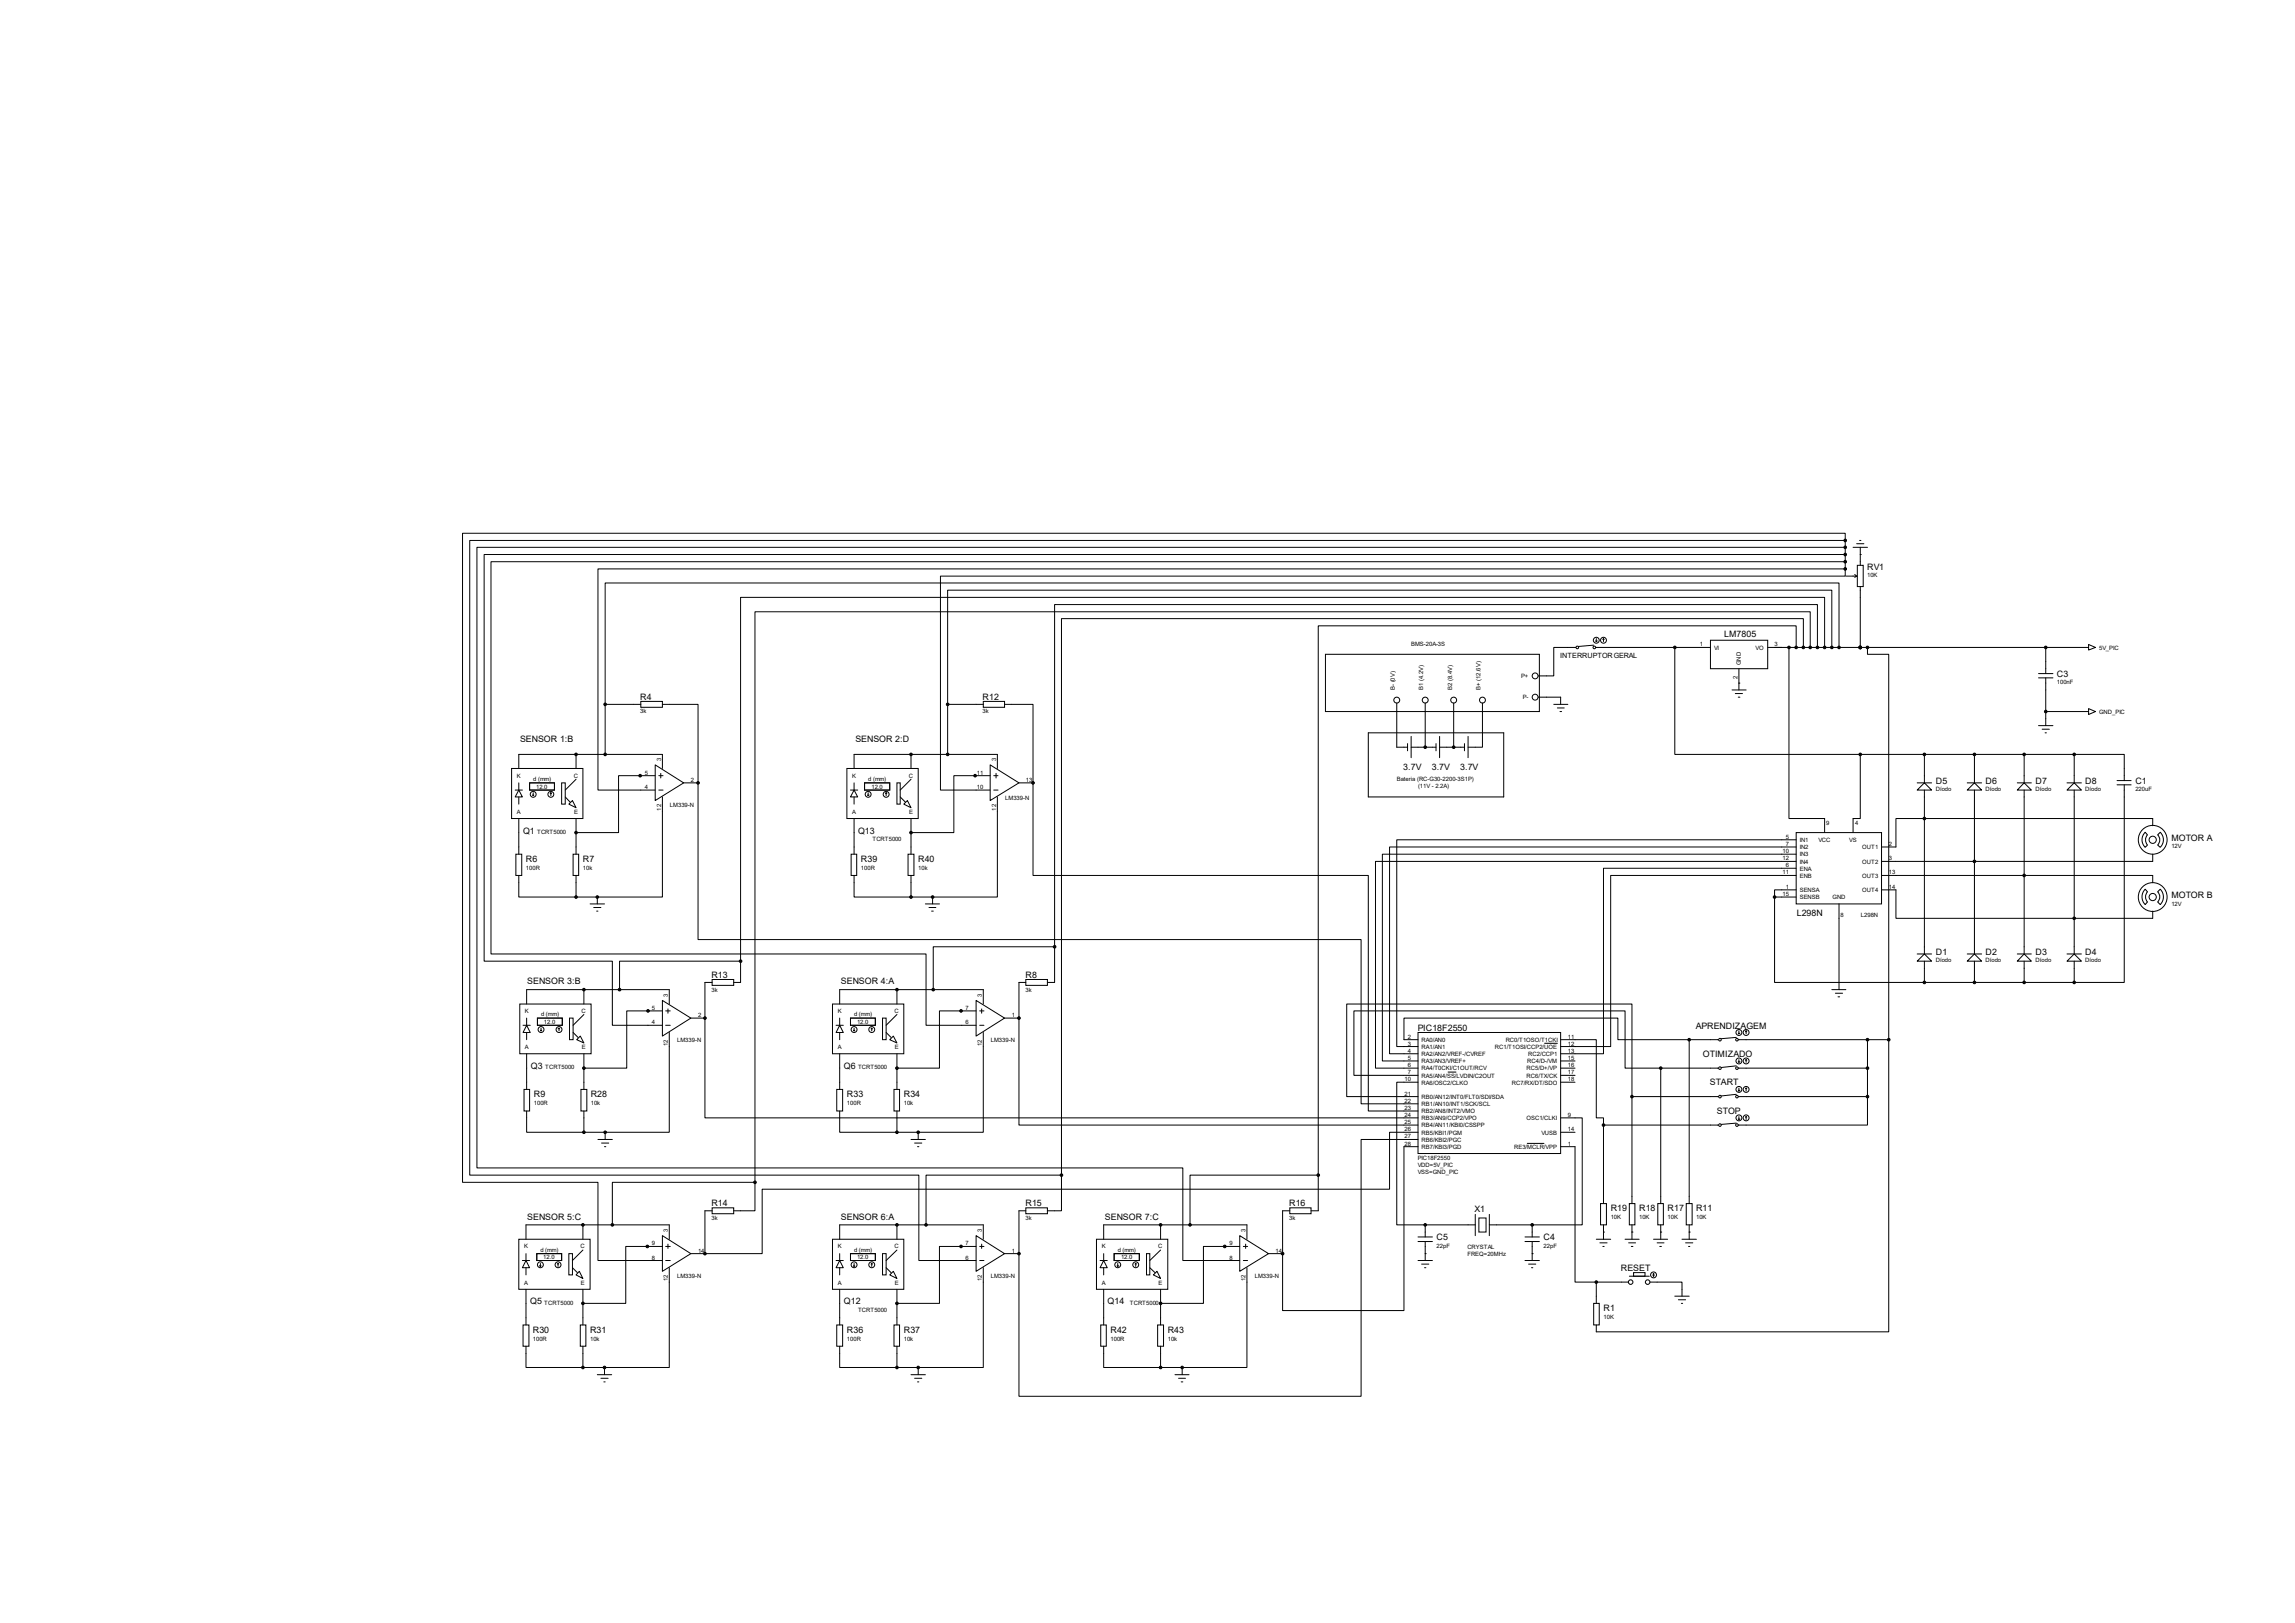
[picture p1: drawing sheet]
<svg xmlns="http://www.w3.org/2000/svg" width="297mm" height="210mm" viewBox="0 0 297 210" stroke-linecap="round" stroke-linejoin="round" font-family="sans-serif">
<defs><g id="words">
<g font-size="1.1">
<text x="241.6" y="73.7">RV1</text>
<text x="223.1" y="82.5">LM7805</text>
<text x="266.2" y="87.5">C3</text>
<text x="67.3" y="96">SENSOR 1:B</text>
<text x="82.8" y="90.6">R4</text>
<text x="110.7" y="96">SENSOR 2:D</text>
<text x="127.2" y="90.6">R12</text>
<text x="181.6" y="99.7">3.7V</text>
<text x="185.3" y="99.7">3.7V</text>
<text x="189" y="99.7">3.7V</text>
<text x="250.5" y="101.4">D5</text>
<text x="257" y="101.4">D6</text>
<text x="263.4" y="101.4">D7</text>
<text x="269.9" y="101.4">D8</text>
<text x="276.4" y="101.4">C1</text>
<text x="67.7" y="107.9">Q1</text>
<text x="111" y="107.9">Q13</text>
<text x="68.1" y="111.5">R6</text>
<text x="75.4" y="111.5">R7</text>
<text x="111.4" y="111.5">R39</text>
<text x="118.8" y="111.5">R40</text>
<text x="281" y="108.8">MOTOR A</text>
<text x="232.5" y="118.6">L298N</text>
<text x="281" y="116.2">MOTOR B</text>
<text x="250.5" y="123.5">D1</text>
<text x="257" y="123.5">D2</text>
<text x="263.4" y="123.5">D3</text>
<text x="269.9" y="123.5">D4</text>
<text x="68.2" y="127.3">SENSOR 3:B</text>
<text x="92.1" y="126.5">R13</text>
<text x="108.8" y="127.3">SENSOR 4:A</text>
<text x="132.7" y="126.5">R8</text>
<text x="183.5" y="133.3">PIC18F2550</text>
<text x="219.5" y="133.1">APRENDIZAGEM</text>
<text x="220.4" y="136.8">OTIMIZADO</text>
<text x="68.7" y="138.3">Q3</text>
<text x="69.1" y="142">R9</text>
<text x="76.5" y="142">R28</text>
<text x="109.2" y="138.3">Q6</text>
<text x="109.6" y="142">R33</text>
<text x="117" y="142">R34</text>
<text x="221.3" y="140.5">START</text>
<text x="222.2" y="144.1">STOP</text>
<text x="68.2" y="157.8">SENSOR 5:C</text>
<text x="92.1" y="156">R14</text>
<text x="108.8" y="157.8">SENSOR 6:A</text>
<text x="132.7" y="156">R15</text>
<text x="143" y="157.8">SENSOR 7:C</text>
<text x="166.8" y="156">R16</text>
<text x="185.9" y="160.4">C5</text>
<text x="190.8" y="156.9">X1</text>
<text x="199.8" y="160.4">C4</text>
<text x="208.4" y="156.8">R19</text>
<text x="212.1" y="156.8">R18</text>
<text x="215.8" y="156.8">R17</text>
<text x="219.5" y="156.8">R11</text>
<text x="209.8" y="164.5">RESET</text>
<text x="68.6" y="168.8">Q5</text>
<text x="69" y="172.5">R30</text>
<text x="76.4" y="172.5">R31</text>
<text x="109.2" y="168.8">Q12</text>
<text x="109.6" y="172.5">R36</text>
<text x="117" y="172.5">R37</text>
<text x="143.3" y="168.8">Q14</text>
<text x="143.7" y="172.5">R42</text>
<text x="151.1" y="172.5">R43</text>
<text x="207.5" y="169.7">R1</text>
</g>
<text font-size=".9" x="201.9" y="85.1">INTERRUPTOR GERAL</text>
<g font-size=".8">
<text x="241.6" y="74.7">10K</text>
<text x="182.6" y="83.6">BMS-20A-3S</text>
<text x="220" y="83.7">1</text>
<text x="229.7" y="83.7">3</text>
<text x="180.5" y="89.3" transform="rotate(-90 180.5 89.3)">B- (0V)</text>
<text x="184.2" y="89.3" transform="rotate(-90 184.2 89.3)">B1 (4.2V)</text>
<text x="187.9" y="89.3" transform="rotate(-90 187.9 89.3)">B2 (8.4V)</text>
<text x="191.6" y="89.3" transform="rotate(-90 191.6 89.3)">B+ (12.6V)</text>
<text x="196.8" y="87.8">P+</text>
<text x="221.8" y="84.1">VI</text>
<text x="224.9" y="87.9" transform="rotate(-90 224.9 87.9)">2</text>
<text x="225.3" y="86.1" transform="rotate(-90 225.3 86.1)">GND</text>
<text x="227.2" y="84.1">VO</text>
<text x="266.2" y="88.6">100nF</text>
<text x="271.7" y="84.1">5V_PIC</text>
<text x="82.8" y="92.3">3k</text>
<text x="127.2" y="92.3">3k</text>
<text x="197.1" y="90.5">P-</text>
<text x="271.7" y="92.4">GND_PIC</text>
<text x="66.9" y="100.6">K</text>
<text x="69" y="101.1">d (mm)</text>
<text x="74.3" y="100.6">C</text>
<text x="83.4" y="100.2">5</text>
<text x="85.6" y="98.5" transform="rotate(-90 85.6 98.5)">3</text>
<text x="89.4" y="101.2">2</text>
<text x="110.3" y="100.6">K</text>
<text x="112.4" y="101.1">d (mm)</text>
<text x="117.6" y="100.6">C</text>
<text x="126.4" y="100.2">11</text>
<text x="128.9" y="98.5" transform="rotate(-90 128.9 98.5)">3</text>
<text x="132.8" y="101.2">13</text>
<text x="180.8" y="101.1">Bateria (RC-G30-2200-3S1P)</text>
<text x="66.9" y="105.3">A</text>
<text x="69.4" y="102.1">12.0</text>
<text x="69.5" y="107.9">TCRT5000</text>
<text x="74.3" y="105.3">E</text>
<text x="83.4" y="102.1">4</text>
<text x="85.6" y="104.9" transform="rotate(-90 85.6 104.9)">12</text>
<text x="86.7" y="104.4">LM339-N</text>
<text x="110.3" y="105.3">A</text>
<text x="112.8" y="102.1">12.0</text>
<text x="117.6" y="105.3">E</text>
<text x="126.4" y="102.1">10</text>
<text x="128.9" y="104.9" transform="rotate(-90 128.9 104.9)">12</text>
<text x="130.1" y="103.5">LM339-N</text>
<text x="183.5" y="102">(11V - 2.2A)</text>
<text x="236.3" y="106.7">9</text>
<text x="240.1" y="106.7">4</text>
<text x="250.5" y="102.4">Díodo</text>
<text x="257" y="102.4">Díodo</text>
<text x="263.4" y="102.4">Díodo</text>
<text x="269.9" y="102.4">Díodo</text>
<text x="276.4" y="102.4">220uF</text>
<text x="68.1" y="112.6">100R</text>
<text x="75.4" y="112.6">10k</text>
<text x="111.4" y="112.6">100R</text>
<text x="112.9" y="108.9">TCRT5000</text>
<text x="118.8" y="112.6">10k</text>
<text x="230.7" y="113.2">11</text>
<text x="230.7" y="110.4">10</text>
<text x="230.7" y="111.3">12</text>
<text x="231.1" y="108.5">5</text>
<text x="231.1" y="109.5">7</text>
<text x="231.1" y="112.2">6</text>
<text x="232.9" y="109">IN1</text>
<text x="232.9" y="109.9">IN2</text>
<text x="232.9" y="112.6">ENA</text>
<text x="232.9" y="113.6">ENB</text>
<text x="232.9" y="110.8">IN3</text>
<text x="232.9" y="111.8">IN4</text>
<text x="235.3" y="108.9">VCC</text>
<text x="239.3" y="108.9">VS</text>
<text x="241" y="109.9">OUT1</text>
<text x="241" y="111.8">OUT2</text>
<text x="241" y="113.6">OUT3</text>
<text x="244.4" y="109.5">2</text>
<text x="244.4" y="111.3">3</text>
<text x="244.4" y="113.2">13</text>
<text x="281" y="109.8">12V</text>
<text x="230.7" y="116">15</text>
<text x="231.1" y="115">1</text>
<text x="232.9" y="115.4">SENSA</text>
<text x="232.9" y="116.4">SENSB</text>
<text x="237.2" y="116.4">GND</text>
<text x="238.2" y="118.6">8</text>
<text x="240.8" y="118.7">L298N</text>
<text x="241" y="115.4">OUT4</text>
<text x="244.4" y="115">14</text>
<text x="281" y="117.2">12V</text>
<text x="250.5" y="124.5">Díodo</text>
<text x="257" y="124.5">Díodo</text>
<text x="263.4" y="124.5">Díodo</text>
<text x="269.9" y="124.5">Díodo</text>
<text x="67.9" y="131.1">K</text>
<text x="70" y="131.5">d (mm)</text>
<text x="75.3" y="131.1">C</text>
<text x="84.4" y="130.7">5</text>
<text x="86.4" y="129" transform="rotate(-90 86.4 129)">3</text>
<text x="90.3" y="131.6">2</text>
<text x="92.1" y="128.3">3k</text>
<text x="108.4" y="131.1">K</text>
<text x="110.5" y="131.5">d (mm)</text>
<text x="115.8" y="131.1">C</text>
<text x="125" y="130.7">7</text>
<text x="127.1" y="129" transform="rotate(-90 127.1 129)">3</text>
<text x="130.9" y="131.6">1</text>
<text x="132.7" y="128.3">3k</text>
<text x="67.9" y="135.8">A</text>
<text x="70.4" y="132.5">12.0</text>
<text x="75.3" y="135.8">E</text>
<text x="84.4" y="132.5">4</text>
<text x="86.4" y="135.4" transform="rotate(-90 86.4 135.4)">12</text>
<text x="87.6" y="134.8">LM339-N</text>
<text x="108.4" y="135.8">A</text>
<text x="110.9" y="132.5">12.0</text>
<text x="115.8" y="135.8">E</text>
<text x="125" y="132.5">6</text>
<text x="127.1" y="135.4" transform="rotate(-90 127.1 135.4)">12</text>
<text x="128.2" y="134.8">LM339-N</text>
<text x="182.2" y="134.4">2</text>
<text x="182.2" y="135.3">3</text>
<text x="182.2" y="136.2">4</text>
<text x="182.2" y="137.2">5</text>
<text x="184" y="134.8">RA0/AN0</text>
<text x="184" y="135.7">RA1/AN1</text>
<text x="184" y="136.7">RA2/AN2/VREF-/CVREF</text>
<text x="184" y="137.6">RA3/AN3/VREF+</text>
<text x="193.5" y="135.7">RC1/T1OSI/CCP2/UOE</text>
<text x="194.9" y="134.8">RC0/T1OSO/T1CKI</text>
<text x="197.7" y="137.6">RC4/D-/VM</text>
<text x="197.8" y="136.7">RC2/CCP1</text>
<text x="202.9" y="134.4">11</text>
<text x="202.9" y="135.3">12</text>
<text x="202.9" y="136.2">13</text>
<text x="202.9" y="137.2">15</text>
<text x="69.1" y="143">100R</text>
<text x="70.6" y="138.4">TCRT5000</text>
<text x="76.5" y="143">10k</text>
<text x="109.6" y="143">100R</text>
<text x="111" y="138.4">TCRT5000</text>
<text x="117" y="143">10k</text>
<text x="181.8" y="139.9">10</text>
<text x="181.8" y="141.8">21</text>
<text x="181.8" y="142.7">22</text>
<text x="181.8" y="143.6">23</text>
<text x="182.2" y="138.1">6</text>
<text x="182.2" y="139">7</text>
<text x="184" y="138.5">RA4/T0CKI/C1OUT/RCV</text>
<text x="184" y="139.4">RA5/AN4/SS/LVDIN/C2OUT</text>
<text x="184" y="140.3">RA6/OSC2/CLKO</text>
<text x="184" y="142.2">RB0/AN12/INT0/FLT0/SDI/SDA</text>
<text x="184" y="143.1">RB1/AN10/INT1/SCK/SCL</text>
<text x="195.7" y="140.3">RC7/RX/DT/SDO</text>
<text x="197.6" y="138.5">RC5/D+/VP</text>
<text x="197.6" y="139.4">RC6/TX/CK</text>
<text x="202.9" y="138.1">16</text>
<text x="202.9" y="139">17</text>
<text x="202.9" y="139.9">18</text>
<text x="181.8" y="144.5">24</text>
<text x="181.8" y="145.5">25</text>
<text x="181.8" y="146.4">26</text>
<text x="181.8" y="147.3">27</text>
<text x="181.8" y="148.3">28</text>
<text x="184" y="144.1">RB2/AN8/INT2/VMO</text>
<text x="184" y="144.9">RB3/AN9/CCP2/VPO</text>
<text x="184" y="145.9">RB4/AN11/KBI0/CSSPP</text>
<text x="184" y="146.8">RB5/KBI1/PGM</text>
<text x="184" y="147.7">RB6/KBI2/PGC</text>
<text x="184" y="148.7">RB7/KBI3/PGD</text>
<text x="196" y="148.7">RE3/MCLR/VPP</text>
<text x="197.6" y="144.9">OSC1/CLKI</text>
<text x="199.5" y="146.8">VUSB</text>
<text x="202.9" y="144.5">9</text>
<text x="202.9" y="146.4">14</text>
<text x="202.9" y="148.3">1</text>
<text x="183.5" y="150.1">PIC18F2550</text>
<text x="183.5" y="151">VDD=5V_PIC</text>
<text x="183.5" y="151.9">VSS=GND_PIC</text>
<text x="67.8" y="161.5">K</text>
<text x="75.1" y="161.5">C</text>
<text x="84.4" y="161.2">9</text>
<text x="86.4" y="159.4" transform="rotate(-90 86.4 159.4)">3</text>
<text x="92.1" y="157.8">3k</text>
<text x="108.4" y="161.5">K</text>
<text x="115.8" y="161.5">C</text>
<text x="125" y="161.2">7</text>
<text x="127.1" y="159.4" transform="rotate(-90 127.1 159.4)">3</text>
<text x="132.7" y="157.8">3k</text>
<text x="142.6" y="161.5">K</text>
<text x="149.9" y="161.5">C</text>
<text x="159.1" y="161.2">9</text>
<text x="161.2" y="159.4" transform="rotate(-90 161.2 159.4)">3</text>
<text x="166.8" y="157.8">3k</text>
<text x="185.9" y="161.5">22pF</text>
<text x="189.9" y="161.6">CRYSTAL</text>
<text x="199.8" y="161.5">22pF</text>
<text x="208.4" y="157.8">10K</text>
<text x="212.1" y="157.8">10K</text>
<text x="215.8" y="157.8">10K</text>
<text x="219.5" y="157.8">10K</text>
<text x="67.8" y="166.2">A</text>
<text x="69.9" y="162">d (mm)</text>
<text x="70.3" y="162.9">12.0</text>
<text x="75.2" y="166.2">E</text>
<text x="84.4" y="163">8</text>
<text x="86.4" y="165.8" transform="rotate(-90 86.4 165.8)">12</text>
<text x="87.6" y="165.3">LM339-N</text>
<text x="90.3" y="162.1">14</text>
<text x="108.4" y="166.2">A</text>
<text x="110.5" y="162">d (mm)</text>
<text x="110.9" y="162.9">12.0</text>
<text x="115.8" y="166.2">E</text>
<text x="125" y="163">6</text>
<text x="127.1" y="165.8" transform="rotate(-90 127.1 165.8)">12</text>
<text x="128.2" y="165.3">LM339-N</text>
<text x="130.9" y="162.1">1</text>
<text x="142.6" y="166.2">A</text>
<text x="144.7" y="162">d (mm)</text>
<text x="145.1" y="162.9">12.0</text>
<text x="149.9" y="166.2">E</text>
<text x="159.1" y="163">8</text>
<text x="161.2" y="165.8" transform="rotate(-90 161.2 165.8)">12</text>
<text x="162.4" y="165.3">LM339-N</text>
<text x="165.1" y="162.1">14</text>
<text x="189.9" y="162.5">FREQ=20MHz</text>
<text x="69" y="173.5">100R</text>
<text x="70.4" y="168.9">TCRT5000</text>
<text x="76.4" y="173.5">10k</text>
<text x="109.6" y="173.5">100R</text>
<text x="111" y="169.8">TCRT5000</text>
<text x="117" y="173.5">10k</text>
<text x="143.7" y="173.5">100R</text>
<text x="146.2" y="168.9">TCRT5000</text>
<text x="151.1" y="173.5">10k</text>
<text x="207.5" y="170.7">10K</text>
</g>
</g></defs>
<g fill="none" stroke="#000" stroke-width=".13">
<path d="M238.8 73.6h-161.4v28.6h7.4M238.8 73.6v.9h-117.1v27.7h6.4M238.8 72.7h-175.3v50.7h56.3v9.3h6.5M238.8 71.8h-176.1v52.6h16.5v8.3h6.5M238.8 70.8h-177.1v80.3h91.4v12h7.3M238.8 69.9h-178v82.2h58.1v11h7.4M238.8 69.9v-.9h-178.9v84h17.5v10.1h8.3M238.8 69.9v3.7M238.9 74.5h1.4M239.8 70.8h1.9M240 74.3l.3 .2M240.3 74.5l-.3 .2"/>
<path d="M240.3 70.4h.9M240.4 73.2h.7v2.7h-.7zM240.7 69.9h.1M240.7 71.8h.1M240.7 70.8v2.4M240.7 75.9v7.9M66.2 99.4h9.2v6.5h-9.2zM67.1 99.4v-1.8h18.6v1.8M74.5 97.6h.1M74.5 97.6v1.8M78.3 91.1h4.6M78.3 91.1v6.5"/>
<path d="M82.9 90.8h2.8v.7h-2.8zM84.8 99l3.7 2.3-3.7 2.3zM85.7 91.1h4.6v10.2M109.6 99.4h9.2v6.5h-9.2zM110.5 99.4v-1.8h18.6v1.8M117.9 97.6h.1M117.9 97.6v1.8M122.6 91.1h4.7M122.6 91.1v6.5M127.3 90.8h2.7v.7h-2.7zM128.1 99l3.8 2.3-3.8 2.3zM130 91.1h3.7v10.2"/>
<path d="M171.5 84.7h27.7v7.4h-27.7zM177.1 94.8h17.5v8.3h-17.5zM180.8 91v5.7h1.4M182.2 96.2v1M182.6 96.7h3.2M182.6 95.3v2.7M184.4 96.7h.1M184.4 91v5.7M185.8 96.2v1M186.3 96.7h3.2M186.3 95.3v2.7M188.1 96.7h.1"/>
<path d="M188.1 91v5.7M189.5 96.2v1M190 95.3v2.7M191.9 91v5.7h-1.9M199.1 90.2h2.9v.9M201.1 91.1h1.8M201.5 91.6h.9M201.9 92.1h.2M203.9 83.8h-2.8v3.7h-2M206.2 83.5l-1.9 .2M206.5 83.8h14.9M206.5 82.9l.1 .1"/>
<path d="M206.6 82.6v.4M206.7 82.9l-.1 .1M207.5 82.6v.4M207.5 82.6l-.1 .2M207.5 82.6l.1 .2M216.7 83.8v13.8h24M221.4 82.8h7.4v3.7h-7.4zM224.2 89.3h1.8M224.6 89.7h.9M225 90.2h.2M225 88.4h.1M225 86.5v2.8"/>
<path d="M228.8 83.8h41.5M229.7 83.8h.9zM231.5 83.8v22.1h4.6v1.8M232.5 83.8v-2.8h-61.9v71.1M233.4 83.8v-3.7h-96v72M234.3 83.8v-4.6h-136.6v73.8M235.2 83.8v-5.6h-98.7v44.3M236.1 83.8v-6.5h-140.3v47.1M237.1 83.8v-7.4h-114.5v14.7M238 83.8v-8.4h-159.7v15.7M240.7 83.8h.1M240.7 97.6v8.3h-.9v1.8"/>
<path d="M240.7 97.6h27.7M241.7 83.8v.9h2.7v49.8M249 97.6v3.7M255.5 97.6v3.7M262 97.6v3.7M263.8 87.2h1.9M263.8 87.7h1.9M263.8 93.9h1.9M264.3 94.4h.9M264.7 94.8h.1M264.8 83.8v3.4M264.8 87.7v6.2"/>
<path d="M264.8 92.1h5.5M268.4 97.6h6.5v3.4M268.4 97.6v3.7M270.3 83.4l.9 .4-.9 .3zM270.3 91.7l.9 .4-.9 .4zM66.7 102.2h.9M66.8 110.5h.7v2.8h-.7zM67.1 102.2l.5 .9h-.9zM67.1 113.3v2.8h7.4M67.1 101.3v.9M67.1 103.1v1M67.1 105.9v4.6"/>
<path d="M68.5 101.3h3.3v.9h-3.3zM68.9 102.9l.1 .1M69 102.6v.4M69.1 102.9l-.1 .1M71.3 102.6l-.1 .1M71.3 102.6l.1 .1M71.3 102.6v.4M72.7 101.3h.5v2.8h-.5zM73.2 103.1l.6 .7M73.6 104.1l.5-.5 .4 .9zM74.2 110.5h.7v2.8h-.7zM74.5 107.7h.1"/>
<path d="M74.5 116.1h2.8M74.5 105.9v4.6M74.5 113.3v2.8M74.5 100.8l-1.3 1.4M76.4 117h1.8M76.8 117.4h1M77.2 117.9h.2M77.3 116.1h.1M77.3 116.1v.9M82.8 100.4h-2.7v7.3h-5.6M82.9 100.4h1.9M85.3 102.2h.5"/>
<path d="M85.3 100.4h.5M85.5 100.1v.6M85.7 103.1v13h-8.4M88.5 101.3h1.8M90.3 101.3v20.3h85.8v21.2h7.4M90.3 101.3h.1M110.1 102.2h.9M110.2 110.5h.7v2.8h-.7zM110.5 102.2l.5 .9h-.9zM110.5 113.3v2.8h7.4M110.5 101.3v.9M110.5 103.1v1"/>
<path d="M110.5 105.9v4.6M111.9 101.3h3.2v.9h-3.2zM112.3 102.9l.1 .1M112.4 102.6v.4M112.5 102.9l-.1 .1M114.7 102.6l-.1 .1M114.7 102.6l.1 .1M114.7 102.6v.4M116.1 101.3h.4v2.8h-.4zM116.5 103.1l.7 .7M117 104.1l.4-.5 .5 .9zM117.5 110.5h.8v2.8h-.8z"/>
<path d="M117.9 107.7h.1M117.9 116.1h2.8M117.9 105.9v4.6M117.9 113.3v2.8M117.9 100.8l-1.4 1.4M119.8 117h1.8M120.2 117.4h.9M120.6 117.9h.2M120.7 116.1h.1M120.7 116.1v.9M126.2 100.4h-2.8v7.3h-5.5M126.3 100.4h1.8"/>
<path d="M128.6 102.2h.6M128.6 100.4h.6M128.9 100.1v.6M129.1 103.1v13h-8.4M131.9 101.3h1.8M133.7 101.3h.1M133.7 101.3v12h43.4v30.5h6.4M229.7 116.1v11h19.3M229.7 116.1h2.8M232.5 107.7h11v9.3h-11zM232.5 115.1h-2.8v1M232.5 108.7h-51.7v26.7h2.7"/>
<path d="M232.5 109.6h-52.7v26.8h3.7M232.5 110.5h-53.6v26.8h4.6M232.5 111.5h-54.5v26.7h5.5M232.5 113.3h-24.1v22.1h-6.4M232.5 112.4h-25v24h-5.5M238 117v11.1M243.5 115.1h1.9v3.7h33.2v-.9M243.5 113.3h35.1v.9M248.1 102.2l.9-.9 1 .9zM248.1 101.3h1.9M249 102.2v21.2M254.6 102.2l.9-.9 1 .9z"/>
<path d="M254.6 101.3h1.9M255.5 102.2v21.2M261.1 101.3h1.8M262 101.3l.9 .9h-1.8zM262 102.2v21.2M267.5 102.2l.9-.9 1 .9zM267.5 101.3h1.9M268.4 102.2v21.2M274 101h1.8M274 101.6h1.8M274.9 101.6v25.5h-6.5M277.6 107.7l.3 .3a.97 .97 0 0 0 0 1.3l-.3 .3a1.36 1.36 0 0 1 0-1.9z"/>
<path d="M277.6 115.1l.3 .3a.97 .97 0 0 0 0 1.3l-.3 .4a1.41 1.41 0 0 1 0-2zM278.6 106.8v-.9h-33.2v3.7h-1.9M278.6 110.5v1h-35.1M279.6 107.7a1.36 1.36 0 0 1 0 1.9l-.4-.3a.9 .9 0 0 0 0-1.3zM279.6 115.1a1.41 1.41 0 0 1 0 2l-.4-.4a.9 .9 0 0 0 0-1.3zM67.3 129.9h9.2v6.5h-9.2zM67.7 132.7h.9M68.2 132.7l.4 .9h-.9zM68.2 129.9v-1.8h18.4v1.8M68.2 131.7v1M68.2 133.6v.9M68.2 136.4v4.6"/>
<path d="M69.6 131.7h3.2v1h-3.2zM69.9 133.3l.1 .1M70 133.1v.3M70.1 133.3l-.1 .1M72.3 133.1h-.1M72.3 133.1h.1M72.3 133.1v.3M73.7 131.7h.5v2.8h-.5zM74.2 133.6l.6 .6M74.6 134.5l.5-.4 .5 .9zM75.6 128.1h.1M75.6 138.2h.1"/>
<path d="M75.6 128.1v1.8M75.6 136.4v4.6M75.6 131.3l-1.4 1.4M83.9 130.8h.1M83.9 130.8h-2.8v7.4h-5.5M83.9 130.8h1.8M85.7 129.5l3.7 2.2-3.7 2.4zM86.1 132.7h.6M86.1 130.8h.6M86.4 130.6v.5M86.6 133.6v12.9h-8.3M89.4 131.7h1.8"/>
<path d="M91.2 131.7h.1M91.2 131.7v13h92.3M92.2 126.7h2.8v.8h-2.8zM92.2 127.1h-1v4.6M95.8 124.4h-15.6v3.7M95.8 124.4v2.7h-.8M107.7 129.9h9.3v6.5h-9.3zM108.2 132.7h.9M108.7 132.7l.4 .9h-.9zM108.7 129.9v-1.8h18.6v1.8M108.7 131.7v1M108.7 133.6v.9"/>
<path d="M108.7 136.4v4.6M110.1 131.7h3.2v1h-3.2zM110.4 133.3l.1 .1M110.5 133.1v.3M110.6 133.3l-.1 .1M112.8 133.1h-.1M112.8 133.1h.1M112.8 133.1v.3M114.2 131.7h.5v2.8h-.5zM114.7 133.6l.6 .6M115.6 134.1l.5 .9-1-.5zM116.1 128.1h.1"/>
<path d="M116.1 138.2h.1M116.1 128.1v1.8M116.1 136.4v4.6M116.1 131.3l-1.4 1.4M124.4 130.8h-2.8v7.4h-5.5M124.5 130.8h1.8M126.3 129.5l3.7 2.2-3.7 2.4zM126.8 132.7h.5M126.8 130.8h.5M127 130.6v.5M127.3 133.6v12.9h-8.5M130 131.7h1.9"/>
<path d="M131.9 131.7h.1M131.9 131.7v13.9h51.6M132.8 126.7h2.8v.8h-2.8zM132.8 127.1h-.9v4.6M136.5 122.5h-15.7v5.6M136.5 122.5v4.6h-.9M183.5 133.6h18.5v15.7h-18.5zM183.5 134.5h-1.8v-2.8h27.7v2.8h9.2M187.4 138.7h1M199.9 135h1.6M202 134.5h4.6v10.2h.9v.9M202 138.2h1.8"/>
<path d="M202 137.3h1.8M202 139.1h1.8M214.9 138.2h-4.6v-7.4h-35.1v8.3h8.3M214.9 138.2h7.5M214.9 138.2v17.5M218.6 134.5h3.8M218.6 134.5v21.2M224.7 134.2l-1.9 .2M224.7 137.9l-1.9 .2M225 134.5h19.4M225 138.2h16.7M225 133.7v.1"/>
<path d="M225 137.4v.1M225 133.4v.4M225 137.1v.4M225.2 133.7l-.2 .1M225.2 137.4l-.2 .1M226 133.4l-.1 .1M226 133.4l.1 .1M226 133.4v.4M226 137.1v.4M226 137.1l-.1 .1M226 137.1l.1 .1M237.1 128.1h1.8"/>
<path d="M237.5 128.5h1M237.9 129h.2M241.7 134.5v7.4M244.4 134.5v37.8h-37.8v-.9M248.1 124.4l.9-1 1 1zM248.1 123.4h1.9M249 124.4v2.7M249 127.1h19.4M254.6 124.4l.9-1 1 1zM254.6 123.4h1.9M255.5 124.4v2.7M261.1 123.4h1.8"/>
<path d="M262 123.4l.9 1h-1.8zM262 124.4v2.7M267.5 124.4l.9-1 1 1zM267.5 123.4h1.9M268.4 124.4v2.7M67.8 141h.7v2.8h-.7zM68.2 143.8v2.7h7.4M75.2 141h.7v2.8h-.7zM75.4 158.5h.1M75.4 158.5v1.9M75.6 143.8v2.7M75.6 146.5h2.7"/>
<path d="M77.4 147.4h1.8M77.9 147.9h.9M78.2 148.4h.2M78.3 146.5h.1M78.3 146.5v.9M85.7 159.9l3.7 2.3-3.7 2.3zM92.2 156.3h2.8v.8h-2.8zM92.2 156.7h-1v5.5M97.7 153v3.7h-2.7M97.7 153h-18.5v5.5M108.3 141h.8v2.8h-.8zM108.7 143.8v2.7h7.4"/>
<path d="M115.7 141h.7v2.8h-.7zM116.1 158.5h.1M116.1 146.5h2.7M116.1 143.8v2.7M116.1 158.5v1.9M117.9 147.4h1.9M118.4 147.9h.9M118.7 148.4h.2M118.8 146.5h.1M118.8 146.5v.9M126.3 159.9l3.7 2.3-3.7 2.3zM132.8 156.3h2.8v.8h-2.8z"/>
<path d="M132.8 156.7h-.9v5.5M137.4 152.1v4.6h-1.8M137.4 152.1h-17.6v6.4M150.2 158.5h.1M150.2 158.5v1.9M160.4 159.9l3.8 2.3-3.8 2.3zM166.9 156.3h2.8v.8h-2.8zM166.9 156.7h-.9v5.5M170.6 152.1h-16.6v6.4M170.6 152.1v4.6h-.9M183.5 140h-2.7v18.5h3.6M183.5 146.5h-3.7v7.4h-81.2v8.3h-7.4"/>
<path d="M183.5 147.4h-7.4v33.3h-44.2v-18.5M183.5 148.4h-1.8v21.2h-15.7v-7.4M183.5 141.9h-9.2v-12h36.9v12M184.4 158.5h.1M184.4 158.5h6.5M184.4 158.5v1.6M190.9 157.1v2.8M191.4 157.6h.9v1.8h-.9zM192.7 158.5h5.6M192.7 157.1v2.8M197.7 148h2.1M198.3 158.5h.1"/>
<path d="M198.3 158.5v1.6M202 144.7h2.8v13.8h-6.5M202 148.4h1.8v17.5h2.8M202 146.5h1.8M202 140h1.8M207.1 155.7h.8v2.8h-.8zM207.5 159.4h.1M207.5 145.6h14.9M207.5 145.6v10.1M207.5 158.5v1.9M210.9 155.7h.7v2.8h-.7zM211.2 159.4h.1"/>
<path d="M211.2 141.9h11.2M211.2 141.9v13.8M211.2 158.5v1.9M214.5 155.7h.8v2.8h-.8zM214.9 159.4h.1M214.9 158.5v1.9M218.2 155.7h.8v2.8h-.8zM218.6 159.4h.1M218.6 158.5v1.9M224.7 141.6l-1.9 .2M224.7 145.3l-1.9 .2M225 141.9h16.7"/>
<path d="M225 141.1v.1M225 144.8v.1M225 140.8v.4M225 144.5v.4M225.2 141.1l-.2 .1M225.2 144.8l-.2 .1M226 140.8v.4M226 144.5v.4M226 140.8l-.1 .1M226 140.8l.1 .1M226 144.5l-.1 .1M226 144.5l.1 .1"/>
<path d="M241.7 141.9v3.7h-16.7M67.1 160.4h9.3v6.4h-9.3zM67.6 163.1h.9M67.7 171.4h.8v2.8h-.8zM68.1 163.1l.4 .9h-.9zM68.1 174.2v2.8h7.3M68.1 160.4v-1.9h18.5v1.9M68.1 162.2v.9M68.1 164v1M68.1 166.8v4.6M69.5 162.2h3.2v.9h-3.2zM69.8 163.8l.1 .1"/>
<path d="M69.9 163.5v.4M70 163.8l-.1 .1M72.2 163.5l-.1 .1M72.2 163.5l.1 .1M72.2 163.5v.4M73.6 162.2h.5v2.8h-.5zM74.1 164l.6 .7M75 164.5l.4 .9-.9-.4zM75.1 171.4h.7v2.8h-.7zM75.4 168.7h.1M75.4 166.8v4.6M75.4 174.2v2.8"/>
<path d="M75.4 177h2.8M75.4 161.8l-1.3 1.3M77.3 177.9h1.9M77.8 178.4h.9M78.1 178.8h.2M78.2 177h.1M78.2 177v.9M83.8 161.3h-2.8v7.4h-5.6M83.9 161.3h1.8M86.1 163.1h.6M86.1 161.3h.6M86.4 161v.5"/>
<path d="M86.6 164v13h-8.4M89.4 162.2h1.8M91.2 162.2h.1M107.7 160.4h9.3v6.4h-9.3zM108.2 163.1h.9M108.3 171.4h.8v2.8h-.8zM108.7 163.1l.4 .9h-.9zM108.7 174.2v2.8h7.4M108.7 160.4v-1.9h18.6v1.9M108.7 162.2v.9M108.7 164v1M108.7 166.8v4.6"/>
<path d="M110.1 162.2h3.2v.9h-3.2zM110.4 163.8l.1 .1M110.5 163.5v.4M110.6 163.8l-.1 .1M112.8 163.5v.4M112.8 163.5l-.1 .1M112.8 163.5l.1 .1M114.2 162.2h.5v2.8h-.5zM114.7 164l.6 .7M115.6 164.5l.5 .9-1-.4zM115.7 171.4h.7v2.8h-.7zM116.1 168.7h.1"/>
<path d="M116.1 177h2.7M116.1 166.8v4.6M116.1 174.2v2.8M116.1 161.8l-1.4 1.3M117.9 177.9h1.9M118.4 178.4h.9M118.7 178.8h.2M118.8 177h.1M118.8 177v.9M124.4 161.3h-2.8v7.4h-5.5M124.5 161.3h1.8M126.8 163.1h.5"/>
<path d="M126.8 161.3h.5M127 161v.5M127.3 164v13h-8.5M130 162.2h1.9M131.9 162.2h.1M141.9 160.4h9.2v6.4h-9.2zM142.4 163.1h.9M142.5 171.4h.7v2.8h-.7zM142.8 163.1l.5 .9h-.9zM142.8 174.2v2.8h7.4M142.8 160.4v-1.9h18.6v1.9M142.8 162.2v.9"/>
<path d="M142.8 164v1M142.8 166.8v4.6M144.2 162.2h3.2v.9h-3.2zM144.6 163.8l.1 .1M144.7 163.5v.4M144.8 163.8l-.1 .1M147 163.5l-.1 .1M147 163.5l.1 .1M147 163.5v.4M148.4 162.2h.4v2.8h-.4zM148.8 164l.7 .7M149.7 164.5l.5 .9-.9-.4z"/>
<path d="M149.8 171.4h.8v2.8h-.8zM150.2 168.7h.1M150.2 177h2.8M150.2 166.8v4.6M150.2 174.2v2.8M150.2 161.8l-1.4 1.3M152.1 177.9h1.8M152.5 178.4h.9M152.9 178.8h.2M153 177h.1M153 177v.9M158.5 161.3h-2.8v7.4h-5.5"/>
<path d="M158.6 161.3h1.8M160.9 163.1h.6M160.9 161.3h.6M161.2 161v.5M161.4 164v13h-8.4M164.2 162.2h1.8M166 162.2h.1M183.5 163.1h1.9M183.5 160.1h1.9M183.5 160.7h1.9M184 163.6h.9M184.4 164h.1"/>
<path d="M184.4 162.2h.1M184.4 160.7v2.4M197.4 163.1h1.8M197.4 160.1h1.8M197.4 160.7h1.8M197.8 163.6h1M198.2 164h.2M198.3 162.2h.1M198.3 160.7v2.4M206.2 168.7h.8v2.7h-.8zM206.6 165.9h4.2M206.6 165.9v2.8"/>
<path d="M206.6 160.4h1.8M207.1 160.8h.9M207.4 161.3h.2M210.3 160.4h1.8M210.8 160.8h.9M210.9 165.1h2.5M211.1 161.3h.2M211.4 164.7h1.5v.4h-1.5zM213.5 165.9h4.2v1.8M213.9 165.1h.1M214 164.8v.3M214 164.8l-.1 .1"/>
<path d="M214 164.8l.1 .1M214 160.4h1.8M214.1 165.1h-.1M214.5 160.8h.8M214.8 161.3h.2M216.7 167.7h1.9M217.2 168.2h.9M217.6 168.7h.2M217.7 160.4h1.8M218.1 160.8h1M218.5 161.3h.2"/>
<circle cx="180.8" cy="90.6" r=".38"/>
<circle cx="184.4" cy="90.6" r=".38"/>
<circle cx="188.1" cy="90.6" r=".38"/>
<circle cx="191.9" cy="90.6" r=".38"/>
<circle cx="198.7" cy="87.5" r=".38"/>
<circle cx="198.7" cy="90.2" r=".38"/>
<circle cx="204.1" cy="83.8" r=".17"/>
<circle cx="206.3" cy="83.8" r=".17"/>
<circle cx="206.6" cy="82.8" r=".38"/>
<circle cx="207.5" cy="82.8" r=".38"/>
<circle cx="69" cy="102.8" r=".38"/>
<circle cx="71.3" cy="102.8" r=".38"/>
<circle cx="112.4" cy="102.8" r=".38"/>
<circle cx="114.7" cy="102.8" r=".38"/>
<circle cx="278.6" cy="108.7" r=".47"/>
<circle cx="278.6" cy="116.1" r=".47"/>
<circle cx="278.6" cy="116.1" r="1.86"/>
<circle cx="278.6" cy="108.7" r="1.86"/>
<circle cx="70" cy="133.2" r=".38"/>
<circle cx="72.3" cy="133.2" r=".38"/>
<circle cx="110.5" cy="133.2" r=".38"/>
<circle cx="112.8" cy="133.2" r=".38"/>
<circle cx="222.6" cy="138.2" r=".17"/>
<circle cx="222.6" cy="134.5" r=".17"/>
<circle cx="224.8" cy="134.5" r=".17"/>
<circle cx="224.8" cy="138.2" r=".17"/>
<circle cx="225" cy="137.3" r=".38"/>
<circle cx="225" cy="133.6" r=".38"/>
<circle cx="226" cy="137.3" r=".38"/>
<circle cx="226" cy="133.6" r=".38"/>
<circle cx="222.6" cy="141.9" r=".17"/>
<circle cx="222.6" cy="145.6" r=".17"/>
<circle cx="224.8" cy="145.6" r=".17"/>
<circle cx="224.8" cy="141.9" r=".17"/>
<circle cx="225" cy="141" r=".38"/>
<circle cx="225" cy="144.7" r=".38"/>
<circle cx="226" cy="141" r=".38"/>
<circle cx="226" cy="144.7" r=".38"/>
<circle cx="69.9" cy="163.7" r=".38"/>
<circle cx="72.2" cy="163.7" r=".38"/>
<circle cx="110.5" cy="163.7" r=".38"/>
<circle cx="112.8" cy="163.7" r=".38"/>
<circle cx="144.7" cy="163.7" r=".38"/>
<circle cx="147" cy="163.7" r=".38"/>
<circle cx="211" cy="165.9" r=".3"/>
<circle cx="213.2" cy="165.9" r=".3"/>
<circle cx="214" cy="165" r=".38"/>
</g>
<g fill="#000" stroke="#000" stroke-width=".13">
<circle cx="238.8" cy="69.9" r=".17"/>
<circle cx="238.8" cy="72.7" r=".17"/>
<circle cx="238.8" cy="73.6" r=".17"/>
<circle cx="238.8" cy="71.8" r=".17"/>
<circle cx="238.8" cy="70.8" r=".17"/>
<circle cx="74.5" cy="97.6" r=".17"/>
<circle cx="78.3" cy="97.6" r=".17"/>
<circle cx="78.3" cy="91.1" r=".17"/>
<circle cx="117.9" cy="97.6" r=".17"/>
<circle cx="122.6" cy="91.1" r=".17"/>
<circle cx="122.6" cy="97.6" r=".17"/>
<circle cx="184.4" cy="96.7" r=".17"/>
<circle cx="188.1" cy="96.7" r=".17"/>
<circle cx="216.7" cy="83.8" r=".17"/>
<circle cx="231.5" cy="83.8" r=".17"/>
<circle cx="232.5" cy="83.8" r=".17"/>
<circle cx="233.4" cy="83.8" r=".17"/>
<circle cx="234.3" cy="83.8" r=".17"/>
<circle cx="235.2" cy="83.8" r=".17"/>
<circle cx="236.1" cy="83.8" r=".17"/>
<circle cx="237.1" cy="83.8" r=".17"/>
<circle cx="238" cy="83.8" r=".17"/>
<circle cx="240.7" cy="83.8" r=".17"/>
<circle cx="240.7" cy="97.6" r=".17"/>
<circle cx="241.7" cy="83.8" r=".17"/>
<circle cx="249" cy="97.6" r=".17"/>
<circle cx="255.5" cy="97.6" r=".17"/>
<circle cx="262" cy="97.6" r=".17"/>
<circle cx="264.8" cy="92.1" r=".17"/>
<circle cx="264.8" cy="83.8" r=".17"/>
<circle cx="268.4" cy="97.6" r=".17"/>
<circle cx="74.5" cy="107.7" r=".17"/>
<circle cx="74.5" cy="116.1" r=".17"/>
<circle cx="77.3" cy="116.1" r=".17"/>
<circle cx="82.8" cy="100.4" r=".17"/>
<circle cx="90.3" cy="101.3" r=".17"/>
<circle cx="117.9" cy="107.7" r=".17"/>
<circle cx="117.9" cy="116.1" r=".17"/>
<circle cx="120.7" cy="116.1" r=".17"/>
<circle cx="126.2" cy="100.4" r=".17"/>
<circle cx="133.7" cy="101.3" r=".17"/>
<circle cx="229.7" cy="116.1" r=".17"/>
<circle cx="249" cy="105.9" r=".17"/>
<circle cx="255.5" cy="111.5" r=".17"/>
<circle cx="262" cy="113.3" r=".17"/>
<circle cx="268.4" cy="118.8" r=".17"/>
<circle cx="75.6" cy="128.1" r=".17"/>
<circle cx="75.6" cy="138.2" r=".17"/>
<circle cx="80.2" cy="128.1" r=".17"/>
<circle cx="83.9" cy="130.8" r=".17"/>
<circle cx="91.2" cy="131.7" r=".17"/>
<circle cx="95.8" cy="124.4" r=".17"/>
<circle cx="116.1" cy="138.2" r=".17"/>
<circle cx="116.1" cy="128.1" r=".17"/>
<circle cx="120.8" cy="128.1" r=".17"/>
<circle cx="124.4" cy="130.8" r=".17"/>
<circle cx="131.9" cy="131.7" r=".17"/>
<circle cx="136.5" cy="122.5" r=".17"/>
<circle cx="214.9" cy="138.2" r=".17"/>
<circle cx="218.6" cy="134.5" r=".17"/>
<circle cx="241.7" cy="134.5" r=".17"/>
<circle cx="241.7" cy="138.2" r=".17"/>
<circle cx="244.4" cy="134.5" r=".17"/>
<circle cx="249" cy="127.1" r=".17"/>
<circle cx="255.5" cy="127.1" r=".17"/>
<circle cx="262" cy="127.1" r=".17"/>
<circle cx="268.4" cy="127.1" r=".17"/>
<circle cx="75.4" cy="158.5" r=".17"/>
<circle cx="75.6" cy="146.5" r=".17"/>
<circle cx="78.3" cy="146.5" r=".17"/>
<circle cx="79.2" cy="158.5" r=".17"/>
<circle cx="97.7" cy="153" r=".17"/>
<circle cx="116.1" cy="146.5" r=".17"/>
<circle cx="116.1" cy="158.5" r=".17"/>
<circle cx="118.8" cy="146.5" r=".17"/>
<circle cx="119.8" cy="158.5" r=".17"/>
<circle cx="137.4" cy="152.1" r=".17"/>
<circle cx="150.2" cy="158.5" r=".17"/>
<circle cx="154" cy="158.5" r=".17"/>
<circle cx="170.6" cy="152.1" r=".17"/>
<circle cx="184.4" cy="158.5" r=".17"/>
<circle cx="198.3" cy="158.5" r=".17"/>
<circle cx="207.5" cy="145.6" r=".17"/>
<circle cx="211.2" cy="141.9" r=".17"/>
<circle cx="241.7" cy="141.9" r=".17"/>
<circle cx="75.4" cy="168.7" r=".17"/>
<circle cx="75.4" cy="177" r=".17"/>
<circle cx="78.2" cy="177" r=".17"/>
<circle cx="83.8" cy="161.3" r=".17"/>
<circle cx="91.2" cy="162.2" r=".17"/>
<circle cx="116.1" cy="177" r=".17"/>
<circle cx="116.1" cy="168.7" r=".17"/>
<circle cx="118.8" cy="177" r=".17"/>
<circle cx="124.4" cy="161.3" r=".17"/>
<circle cx="131.9" cy="162.2" r=".17"/>
<circle cx="150.2" cy="177" r=".17"/>
<circle cx="150.2" cy="168.7" r=".17"/>
<circle cx="153" cy="177" r=".17"/>
<circle cx="158.5" cy="161.3" r=".17"/>
<circle cx="166" cy="162.2" r=".17"/>
<circle cx="206.6" cy="165.9" r=".17"/>
</g>
<use href="#words"/>
</svg>
